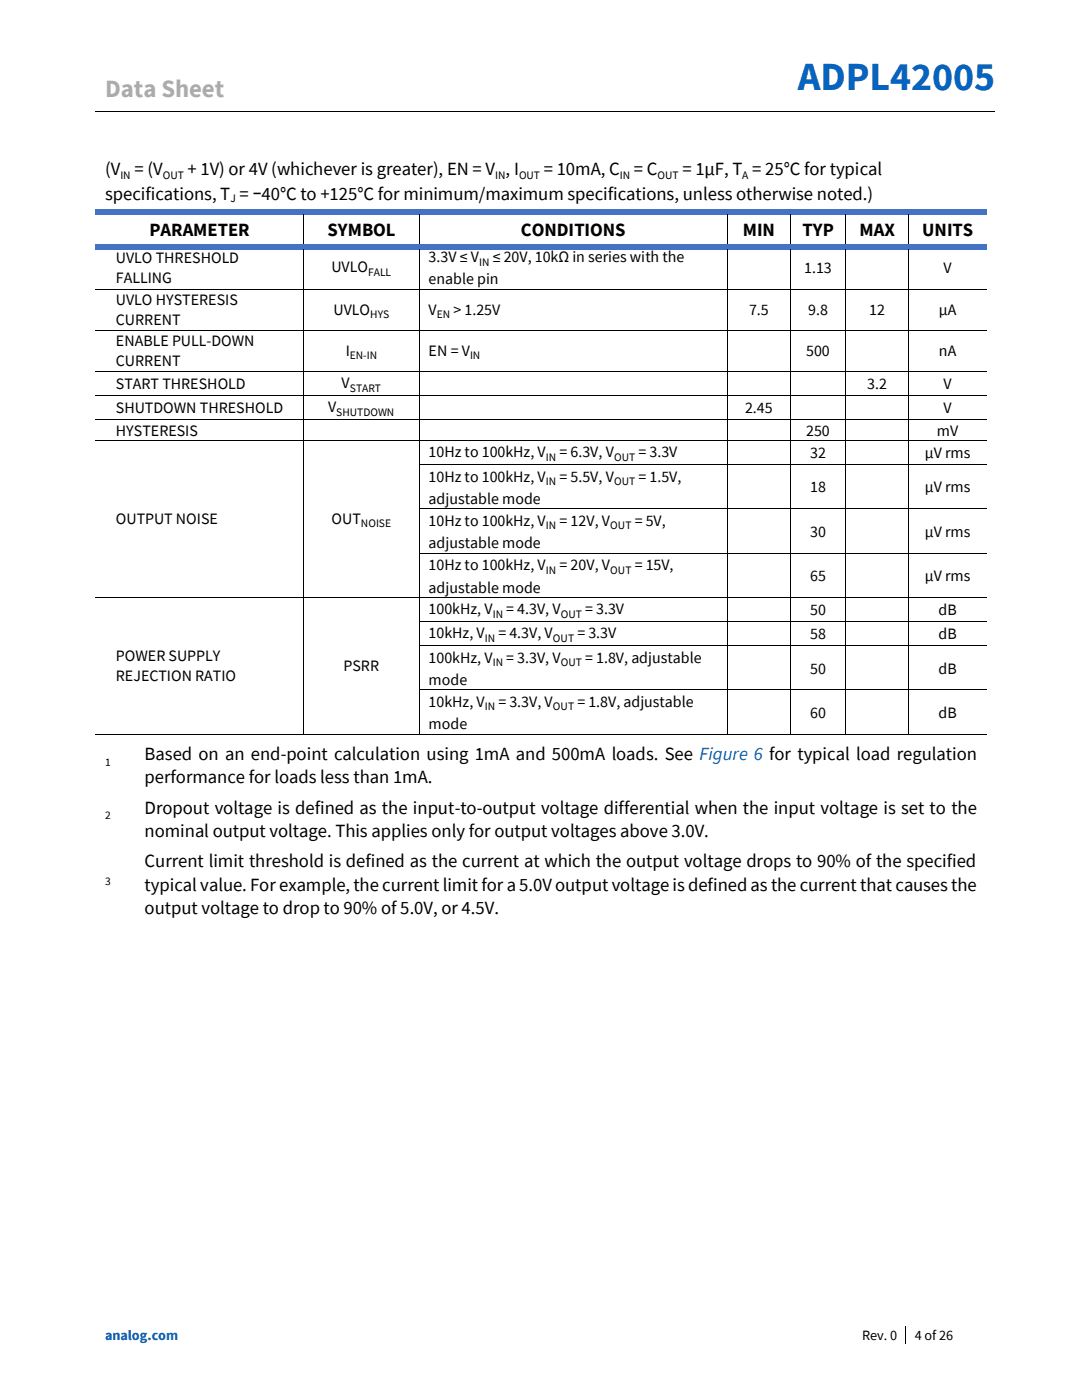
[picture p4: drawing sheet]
<svg xmlns="http://www.w3.org/2000/svg" width="216mm" height="279mm" viewBox="0 0 216 279" stroke-linecap="round" stroke-linejoin="round" font-family="sans-serif">
<defs><g id="words">
<text font-size="8" fill="#0563c1" x="159.2" y="18">ADPL42005</text>
<text font-size="5" fill="#aeaaaa" x="21" y="19.3">Data Sheet</text>
<g font-size="3.7">
<text x="21" y="35">(V</text>
<text x="26.8" y="35">= (V</text>
<text x="37.4" y="35">+ 1V) or 4V (whichever is greater), EN = V , I</text>
<text x="108.5" y="35">= 10mA, C</text>
<text x="126.5" y="35">= C</text>
<text x="136.2" y="35">= 1µF, T = 25°C for typical</text>
<text x="21" y="40">specifications, T = −40°C to +125°C for minimum/maximum specifications, unless otherwise noted.)</text>
<text x="29.9" y="47.1">PARAMETER</text>
<text x="65.4" y="47.1">SYMBOL</text>
<text x="103.9" y="47.1">CONDITIONS</text>
<text x="148.2" y="47.1">MIN</text>
<text x="160.1" y="47.1">TYP</text>
<text x="171.5" y="47.1">MAX</text>
<text x="184" y="47.1">UNITS</text>
<text x="28.8" y="151.7">Based on an end-point calculation using 1mA and 500mA loads. See Figure 6 for typical load regulation</text>
<text x="28.8" y="156.4">performance for loads less than 1mA.</text>
<text x="28.8" y="162.4">Dropout voltage is defined as the input-to-output voltage differential when the input voltage is set to the</text>
<text x="28.8" y="167.1">nominal output voltage. This applies only for output voltages above 3.0V.</text>
<text x="28.8" y="173.1">Current limit threshold is defined as the current at which the output voltage drops to 90% of the specified</text>
<text x="28.8" y="177.8">typical value. For example, the current limit for a 5.0V output voltage is defined as the current that causes the</text>
<text x="28.8" y="182.4">output voltage to drop to 90% of 5.0V, or 4.5V.</text>
</g>
<g font-size="3.2">
<text x="23.1" y="52.5">UVLO THRESHOLD</text>
<text x="85.5" y="52.3">3.3V ≤ V</text>
<text x="98.3" y="52.3">≤ 20V, 10kΩ in series with the</text>
<text x="23.1" y="56.4">FALLING</text>
<text x="66.1" y="54.3">UVLO</text>
<text x="85.5" y="56.8">enable pin</text>
<text x="160.5" y="54.4">1.13</text>
<text x="188.2" y="54.4">V</text>
<text x="23.1" y="61">UVLO HYSTERESIS</text>
<text x="23.1" y="64.9">CURRENT</text>
<text x="66.6" y="62.8">UVLO</text>
<text x="85.5" y="62.8">V</text>
<text x="90.5" y="62.8">&gt; 1.25V</text>
<text x="149.5" y="63">7.5</text>
<text x="161.3" y="63">9.8</text>
<text x="173.4" y="63">12</text>
<text x="187.3" y="63">µA</text>
<text x="23.1" y="69.1">ENABLE PULL-DOWN</text>
<text x="69" y="71">I</text>
<text x="85.5" y="71">EN = V</text>
<text x="160.9" y="71.1">500</text>
<text x="187.4" y="71.1">nA</text>
<text x="23.1" y="73.1">CURRENT</text>
<text x="23.1" y="77.6">START THRESHOLD</text>
<text x="68.2" y="77.4">V</text>
<text x="173.1" y="77.6">3.2</text>
<text x="188.2" y="77.6">V</text>
<text x="23.1" y="82.4">SHUTDOWN THRESHOLD</text>
<text x="65.5" y="82.3">V</text>
<text x="148.7" y="82.4">2.45</text>
<text x="188.2" y="82.4">V</text>
<text x="23.1" y="86.9">HYSTERESIS</text>
<text x="160.9" y="86.9">250</text>
<text x="186.9" y="86.9">mV</text>
<text x="85.5" y="91.3">10Hz to 100kHz, V</text>
<text x="111.7" y="91.3">= 6.3V, V</text>
<text x="127.4" y="91.3">= 3.3V</text>
<text x="161.7" y="91.5">32</text>
<text x="184.5" y="91.5">µV rms</text>
<text x="85.5" y="96.1">10Hz to 100kHz, V</text>
<text x="85.5" y="100.6">adjustable mode</text>
<text x="111.7" y="96.1">= 5.5V, V</text>
<text x="127.4" y="96.1">= 1.5V,</text>
<text x="161.7" y="98.3">18</text>
<text x="184.5" y="98.3">µV rms</text>
<text x="23.1" y="104.7">OUTPUT NOISE</text>
<text x="66.2" y="104.5">OUT</text>
<text x="85.5" y="104.9">10Hz to 100kHz, V</text>
<text x="111.7" y="104.9">= 12V, V</text>
<text x="126.6" y="104.9">= 5V,</text>
<text x="161.7" y="107.1">30</text>
<text x="184.5" y="107.1">µV rms</text>
<text x="85.5" y="109.4">adjustable mode</text>
<text x="85.5" y="113.8">10Hz to 100kHz, V</text>
<text x="111.7" y="113.8">= 20V, V</text>
<text x="126.6" y="113.8">= 15V,</text>
<text x="85.5" y="118.3">adjustable mode</text>
<text x="161.7" y="115.9">65</text>
<text x="184.5" y="115.9">µV rms</text>
<text x="85.5" y="122.6">100kHz, V</text>
<text x="101" y="122.6">= 4.3V, V</text>
<text x="116.8" y="122.6">= 3.3V</text>
<text x="161.7" y="122.7">50</text>
<text x="187.3" y="122.7">dB</text>
<text x="85.5" y="127.4">10kHz, V</text>
<text x="99.5" y="127.4">= 4.3V, V</text>
<text x="115.2" y="127.4">= 3.3V</text>
<text x="161.7" y="127.6">58</text>
<text x="187.3" y="127.6">dB</text>
<text x="23.1" y="132">POWER SUPPLY</text>
<text x="23.1" y="136">REJECTION RATIO</text>
<text x="68.6" y="134">PSRR</text>
<text x="85.5" y="132.3">100kHz, V</text>
<text x="85.5" y="136.8">mode</text>
<text x="101" y="132.3">= 3.3V, V</text>
<text x="116.8" y="132.3">= 1.8V, adjustable</text>
<text x="161.7" y="134.4">50</text>
<text x="187.3" y="134.4">dB</text>
<text x="85.5" y="141.1">10kHz, V</text>
<text x="99.5" y="141.1">= 3.3V, V</text>
<text x="115.2" y="141.1">= 1.8V, adjustable</text>
<text x="161.7" y="143.2">60</text>
<text x="187.3" y="143.2">dB</text>
<text x="85.5" y="145.6">mode</text>
</g>
<text font-size="2.8" fill="#0563c1" x="21" y="267.5">analog.com</text>
<g font-size="2.8">
<text x="172" y="267.5">Rev. 0</text>
<text x="182.5" y="267.5">4 of 26</text>
</g>
<g font-size="2.3">
<text x="24" y="35.7">IN</text>
<text x="32.5" y="35.7">OUT</text>
<text x="98.8" y="35.7">IN</text>
<text x="103.6" y="35.7">OUT</text>
<text x="123.7" y="35.7">IN</text>
<text x="131.2" y="35.7">OUT</text>
<text x="148.1" y="35.7">A</text>
<text x="46" y="40.3">J</text>
<text x="95.6" y="53">IN</text>
<text x="73.5" y="55">FALL</text>
<text x="73.9" y="63.5">HYS</text>
<text x="87.2" y="63.5">EN</text>
<text x="69.8" y="71.7">EN-IN</text>
<text x="93.8" y="71.7">IN</text>
<text x="67.1" y="83">SHUTDOWN</text>
<text x="69.8" y="78.2">START</text>
<text x="108.9" y="92">IN</text>
<text x="122.5" y="92">OUT</text>
<text x="108.9" y="96.8">IN</text>
<text x="122.5" y="96.8">OUT</text>
<text x="72" y="105.3">NOISE</text>
<text x="108.9" y="105.6">IN</text>
<text x="121.8" y="105.6">OUT</text>
<text x="108.9" y="114.5">IN</text>
<text x="121.8" y="114.5">OUT</text>
<text x="98.3" y="123.3">IN</text>
<text x="111.9" y="123.3">OUT</text>
<text x="96.7" y="128.1">IN</text>
<text x="110.3" y="128.1">OUT</text>
<text x="98.3" y="133">IN</text>
<text x="111.9" y="133">OUT</text>
<text x="96.7" y="141.8">IN</text>
<text x="110.3" y="141.8">OUT</text>
<text x="21" y="152.8">1</text>
<text x="21" y="163.5">2</text>
<text x="21" y="176.6">3</text>
</g>
</g></defs>
<path d="M19 22.4h83.3M102.4 22.4h96M180.6 264.7v3.6" fill="none" stroke="#000" stroke-width=".2"/>
<path d="M102.3 22.3h.1v.1h-.1z" fill-rule="evenodd" fill="#000"/>
<g fill="#4472c4">
<path d="M19 41.7h41.5v1.1h-41.5z" fill-rule="evenodd"/>
<path d="M60.5 41.7h1.1v1.1h-1.1z" fill-rule="evenodd"/>
<path d="M61.6 41.7h21.9v1.1h-21.9z" fill-rule="evenodd"/>
<path d="M83.5 41.7h1.1v1.1h-1.1z" fill-rule="evenodd"/>
<path d="M84.6 41.7h60.5v1.1h-60.5z" fill-rule="evenodd"/>
<path d="M145.1 41.7h1.1v1.1h-1.1z" fill-rule="evenodd"/>
<path d="M146.2 41.7h11.4v1.1h-11.4z" fill-rule="evenodd"/>
<path d="M157.6 41.7h1.1v1.1h-1.1z" fill-rule="evenodd"/>
<path d="M158.7 41.7h10v1.1h-10z" fill-rule="evenodd"/>
<path d="M168.7 41.7h1v1.1h-1z" fill-rule="evenodd"/>
<path d="M169.7 41.7h11.5v1.1h-11.5z" fill-rule="evenodd"/>
<path d="M181.2 41.7h1.1v1.1h-1.1z" fill-rule="evenodd"/>
<path d="M182.3 41.7h14.6v1.1h-14.6z" fill-rule="evenodd"/>
</g>
<path d="M60.6 42.8v6M83.6 42.8v6M145.2 42.8v6M157.7 42.8v6M168.8 42.8v6M181.3 42.8v6" fill="none" stroke="#000" stroke-width=".2"/>
<g fill="#4472c4">
<path d="M19 48.8h41.5v1.1h-41.5z" fill-rule="evenodd"/>
<path d="M60.5 48.8h1.1v1.1h-1.1z" fill-rule="evenodd"/>
<path d="M61.6 48.8h21.9v1.1h-21.9z" fill-rule="evenodd"/>
<path d="M83.5 48.8h1.1v1.1h-1.1z" fill-rule="evenodd"/>
<path d="M84.6 48.8h60.5v1.1h-60.5z" fill-rule="evenodd"/>
<path d="M145.1 48.8h1.1v1.1h-1.1z" fill-rule="evenodd"/>
<path d="M146.2 48.8h11.4v1.1h-11.4z" fill-rule="evenodd"/>
<path d="M157.6 48.8h1.1v1.1h-1.1z" fill-rule="evenodd"/>
<path d="M158.7 48.8h10v1.1h-10z" fill-rule="evenodd"/>
<path d="M168.7 48.8h1v1.1h-1z" fill-rule="evenodd"/>
<path d="M169.7 48.8h11.5v1.1h-11.5z" fill-rule="evenodd"/>
<path d="M181.2 48.8h1.1v1.1h-1.1z" fill-rule="evenodd"/>
<path d="M182.3 48.8h14.6v1.1h-14.6z" fill-rule="evenodd"/>
</g>
<g fill="none" stroke="#000" stroke-width=".2">
<path d="M19 57.7h41.5M60.6 49.9v7.8M60.6 57.8v8M60.7 57.7h22.8M83.6 49.9v7.8M83.6 57.8v8M83.7 57.7h61.4M145.2 49.9v7.8M145.2 57.8v8M145.3 57.7h12.3M157.7 49.9v7.8M157.7 57.8v8"/>
<path d="M157.8 57.7h10.9M168.8 49.9v7.8M168.8 57.8v8M168.9 57.7h12.3M181.3 49.9v7.8M181.3 57.8v8M181.4 57.7h15.5M19 65.9h41.5M19 74h41.5M19 78.9h41.5M60.6 66v8M60.6 74.1v4.7"/>
<path d="M60.6 79v4.6M60.7 65.9h22.8M60.7 74h22.8M60.7 78.9h22.8M83.6 66v8M83.6 74.1v4.7M83.6 79v4.6M83.7 65.9h61.4M83.7 74h61.4M83.7 78.9h61.4M145.2 66v8M145.2 74.1v4.7"/>
<path d="M145.2 79v4.6M145.3 65.9h12.3M145.3 74h12.3M145.3 78.9h12.3M157.7 66v8M157.7 74.1v4.7M157.7 79v4.6M157.8 65.9h10.9M157.8 74h10.9M157.8 78.9h10.9M168.8 66v8M168.8 74.1v4.7"/>
<path d="M168.8 79v4.6M168.9 65.9h12.3M168.9 74h12.3M168.9 78.9h12.3M181.3 66v8M181.3 74.1v4.7M181.3 79v4.6M181.4 65.9h15.5M181.4 74h15.5M181.4 78.9h15.5M19 83.7h41.5M19 87.9h41.5"/>
<path d="M60.6 83.8v4M60.6 88v4.6M60.6 92.8v8.6M60.7 83.7h22.8M60.7 87.9h22.8M83.6 83.8v4M83.6 88v4.6M83.6 92.8v8.6M83.7 83.7h61.4M83.7 87.9h61.4M83.7 92.7h61.4M145.2 83.8v4"/>
<path d="M145.2 88v4.6M145.2 92.8v8.6M145.3 83.7h12.3M145.3 87.9h12.3M145.3 92.7h12.3M157.7 83.8v4M157.7 88v4.6M157.7 92.8v8.6M157.8 83.7h10.9M157.8 87.9h10.9M157.8 92.7h10.9M168.8 83.8v4"/>
<path d="M168.8 88v4.6M168.8 92.8v8.6M168.9 83.7h12.3M168.9 87.9h12.3M168.9 92.7h12.3M181.3 83.8v4M181.3 88v4.6M181.3 92.8v8.6M181.4 83.7h15.5M181.4 87.9h15.5M181.4 92.7h15.5M19 119.2h41.5"/>
<path d="M60.6 101.6v8.7M60.6 110.5v8.6M60.6 119.3v4.6M60.7 119.2h22.8M83.6 101.6v8.7M83.6 110.5v8.6M83.6 119.3v4.6M83.7 101.5h61.4M83.7 110.4h61.4M83.7 119.2h61.4M145.2 101.6v8.7M145.2 110.5v8.6"/>
<path d="M145.2 119.3v4.6M145.3 101.5h12.3M145.3 110.4h12.3M145.3 119.2h12.3M157.7 101.6v8.7M157.7 110.5v8.6M157.7 119.3v4.6M157.8 101.5h10.9M157.8 110.4h10.9M157.8 119.2h10.9M168.8 101.6v8.7M168.8 110.5v8.6"/>
<path d="M168.8 119.3v4.6M168.9 101.5h12.3M168.9 110.4h12.3M168.9 119.2h12.3M181.3 101.6v8.7M181.3 110.5v8.6M181.3 119.3v4.6M181.4 101.5h15.5M181.4 110.4h15.5M181.4 119.2h15.5M60.6 124.1v4.7M60.6 128.9v8.7"/>
<path d="M60.6 137.8v8.7M83.6 124.1v4.7M83.6 128.9v8.7M83.6 137.8v8.7M83.7 124h61.4M83.7 128.8h61.4M83.7 137.7h61.4M145.2 124.1v4.7M145.2 128.9v8.7M145.2 137.8v8.7M145.3 124h12.3M145.3 128.8h12.3"/>
<path d="M145.3 137.7h12.3M157.7 124.1v4.7M157.7 128.9v8.7M157.7 137.8v8.7M157.8 124h10.9M157.8 128.8h10.9M157.8 137.7h10.9M168.8 124.1v4.7M168.8 128.9v8.7M168.8 137.8v8.7M168.9 124h12.3M168.9 128.8h12.3"/>
<path d="M168.9 137.7h12.3M181.3 124.1v4.7M181.3 128.9v8.7M181.3 137.8v8.7M181.4 124h15.5M181.4 128.8h15.5M181.4 137.7h15.5M19 146.5h41.5M60.7 146.5h22.8M83.7 146.5h61.4M145.3 146.5h12.3M157.8 146.5h10.9"/>
<path d="M168.9 146.5h12.3M181.4 146.5h15.5"/>
</g>
<g fill="#000">
<path d="M60.5 57.7h.2v.1h-.2z" fill-rule="evenodd"/>
<path d="M83.5 57.7h.2v.1h-.2z" fill-rule="evenodd"/>
<path d="M145.1 57.7h.2v.1h-.2z" fill-rule="evenodd"/>
<path d="M157.6 57.7h.2v.1h-.2z" fill-rule="evenodd"/>
<path d="M168.7 57.7h.2v.1h-.2z" fill-rule="evenodd"/>
<path d="M181.2 57.7h.2v.1h-.2z" fill-rule="evenodd"/>
<path d="M60.5 65.8h.2v.2h-.2z" fill-rule="evenodd"/>
<path d="M60.5 74h.2v.1h-.2z" fill-rule="evenodd"/>
<path d="M60.5 78.8h.2v.2h-.2z" fill-rule="evenodd"/>
<path d="M83.5 65.8h.2v.2h-.2z" fill-rule="evenodd"/>
<path d="M83.5 74h.2v.1h-.2z" fill-rule="evenodd"/>
<path d="M83.5 78.8h.2v.2h-.2z" fill-rule="evenodd"/>
<path d="M145.1 65.8h.2v.2h-.2z" fill-rule="evenodd"/>
<path d="M145.1 74h.2v.1h-.2z" fill-rule="evenodd"/>
<path d="M145.1 78.8h.2v.2h-.2z" fill-rule="evenodd"/>
<path d="M157.6 65.8h.2v.2h-.2z" fill-rule="evenodd"/>
<path d="M157.6 74h.2v.1h-.2z" fill-rule="evenodd"/>
<path d="M157.6 78.8h.2v.2h-.2z" fill-rule="evenodd"/>
<path d="M168.7 65.8h.2v.2h-.2z" fill-rule="evenodd"/>
<path d="M168.7 74h.2v.1h-.2z" fill-rule="evenodd"/>
<path d="M168.7 78.8h.2v.2h-.2z" fill-rule="evenodd"/>
<path d="M181.2 65.8h.2v.2h-.2z" fill-rule="evenodd"/>
<path d="M181.2 74h.2v.1h-.2z" fill-rule="evenodd"/>
<path d="M181.2 78.8h.2v.2h-.2z" fill-rule="evenodd"/>
<path d="M60.5 83.6h.2v.2h-.2z" fill-rule="evenodd"/>
<path d="M60.5 87.8h.2v.2h-.2z" fill-rule="evenodd"/>
<path d="M60.5 92.6h.2v.2h-.2z" fill-rule="evenodd"/>
<path d="M83.5 83.6h.2v.2h-.2z" fill-rule="evenodd"/>
<path d="M83.5 87.8h.2v.2h-.2z" fill-rule="evenodd"/>
<path d="M83.5 92.6h.2v.2h-.2z" fill-rule="evenodd"/>
<path d="M145.1 83.6h.2v.2h-.2z" fill-rule="evenodd"/>
<path d="M145.1 87.8h.2v.2h-.2z" fill-rule="evenodd"/>
<path d="M145.1 92.6h.2v.2h-.2z" fill-rule="evenodd"/>
<path d="M157.6 83.6h.2v.2h-.2z" fill-rule="evenodd"/>
<path d="M157.6 87.8h.2v.2h-.2z" fill-rule="evenodd"/>
<path d="M157.6 92.6h.2v.2h-.2z" fill-rule="evenodd"/>
<path d="M168.7 83.6h.2v.2h-.2z" fill-rule="evenodd"/>
<path d="M168.7 87.8h.2v.2h-.2z" fill-rule="evenodd"/>
<path d="M168.7 92.6h.2v.2h-.2z" fill-rule="evenodd"/>
<path d="M181.2 83.6h.2v.2h-.2z" fill-rule="evenodd"/>
<path d="M181.2 87.8h.2v.2h-.2z" fill-rule="evenodd"/>
<path d="M181.2 92.6h.2v.2h-.2z" fill-rule="evenodd"/>
<path d="M60.5 101.4h.2v.2h-.2z" fill-rule="evenodd"/>
<path d="M60.5 110.3h.2v.2h-.2z" fill-rule="evenodd"/>
<path d="M60.5 119.1h.2v.2h-.2z" fill-rule="evenodd"/>
<path d="M83.5 101.4h.2v.2h-.2z" fill-rule="evenodd"/>
<path d="M83.5 110.3h.2v.2h-.2z" fill-rule="evenodd"/>
<path d="M83.5 119.1h.2v.2h-.2z" fill-rule="evenodd"/>
<path d="M145.1 101.4h.2v.2h-.2z" fill-rule="evenodd"/>
<path d="M145.1 110.3h.2v.2h-.2z" fill-rule="evenodd"/>
<path d="M145.1 119.1h.2v.2h-.2z" fill-rule="evenodd"/>
<path d="M157.6 101.4h.2v.2h-.2z" fill-rule="evenodd"/>
<path d="M157.6 110.3h.2v.2h-.2z" fill-rule="evenodd"/>
<path d="M157.6 119.1h.2v.2h-.2z" fill-rule="evenodd"/>
<path d="M168.7 101.4h.2v.2h-.2z" fill-rule="evenodd"/>
<path d="M168.7 110.3h.2v.2h-.2z" fill-rule="evenodd"/>
<path d="M168.7 119.1h.2v.2h-.2z" fill-rule="evenodd"/>
<path d="M181.2 101.4h.2v.2h-.2z" fill-rule="evenodd"/>
<path d="M181.2 110.3h.2v.2h-.2z" fill-rule="evenodd"/>
<path d="M181.2 119.1h.2v.2h-.2z" fill-rule="evenodd"/>
<path d="M60.5 123.9h.2v.2h-.2z" fill-rule="evenodd"/>
<path d="M60.5 128.8h.2v.1h-.2z" fill-rule="evenodd"/>
<path d="M60.5 137.6h.2v.2h-.2z" fill-rule="evenodd"/>
<path d="M83.5 123.9h.2v.2h-.2z" fill-rule="evenodd"/>
<path d="M83.5 128.8h.2v.1h-.2z" fill-rule="evenodd"/>
<path d="M83.5 137.6h.2v.2h-.2z" fill-rule="evenodd"/>
<path d="M145.1 123.9h.2v.2h-.2z" fill-rule="evenodd"/>
<path d="M145.1 128.8h.2v.1h-.2z" fill-rule="evenodd"/>
<path d="M145.1 137.6h.2v.2h-.2z" fill-rule="evenodd"/>
<path d="M157.6 123.9h.2v.2h-.2z" fill-rule="evenodd"/>
<path d="M157.6 128.8h.2v.1h-.2z" fill-rule="evenodd"/>
<path d="M157.6 137.6h.2v.2h-.2z" fill-rule="evenodd"/>
<path d="M168.7 123.9h.2v.2h-.2z" fill-rule="evenodd"/>
<path d="M168.7 128.8h.2v.1h-.2z" fill-rule="evenodd"/>
<path d="M168.7 137.6h.2v.2h-.2z" fill-rule="evenodd"/>
<path d="M181.2 123.9h.2v.2h-.2z" fill-rule="evenodd"/>
<path d="M181.2 128.8h.2v.1h-.2z" fill-rule="evenodd"/>
<path d="M181.2 137.6h.2v.2h-.2z" fill-rule="evenodd"/>
<path d="M60.5 146.5h.2v.1h-.2z" fill-rule="evenodd"/>
<path d="M83.5 146.5h.2v.1h-.2z" fill-rule="evenodd"/>
<path d="M145.1 146.5h.2v.1h-.2z" fill-rule="evenodd"/>
<path d="M157.6 146.5h.2v.1h-.2z" fill-rule="evenodd"/>
<path d="M168.7 146.5h.2v.1h-.2z" fill-rule="evenodd"/>
<path d="M181.2 146.5h.2v.1h-.2z" fill-rule="evenodd"/>
</g>
<use href="#words"/>
</svg>
